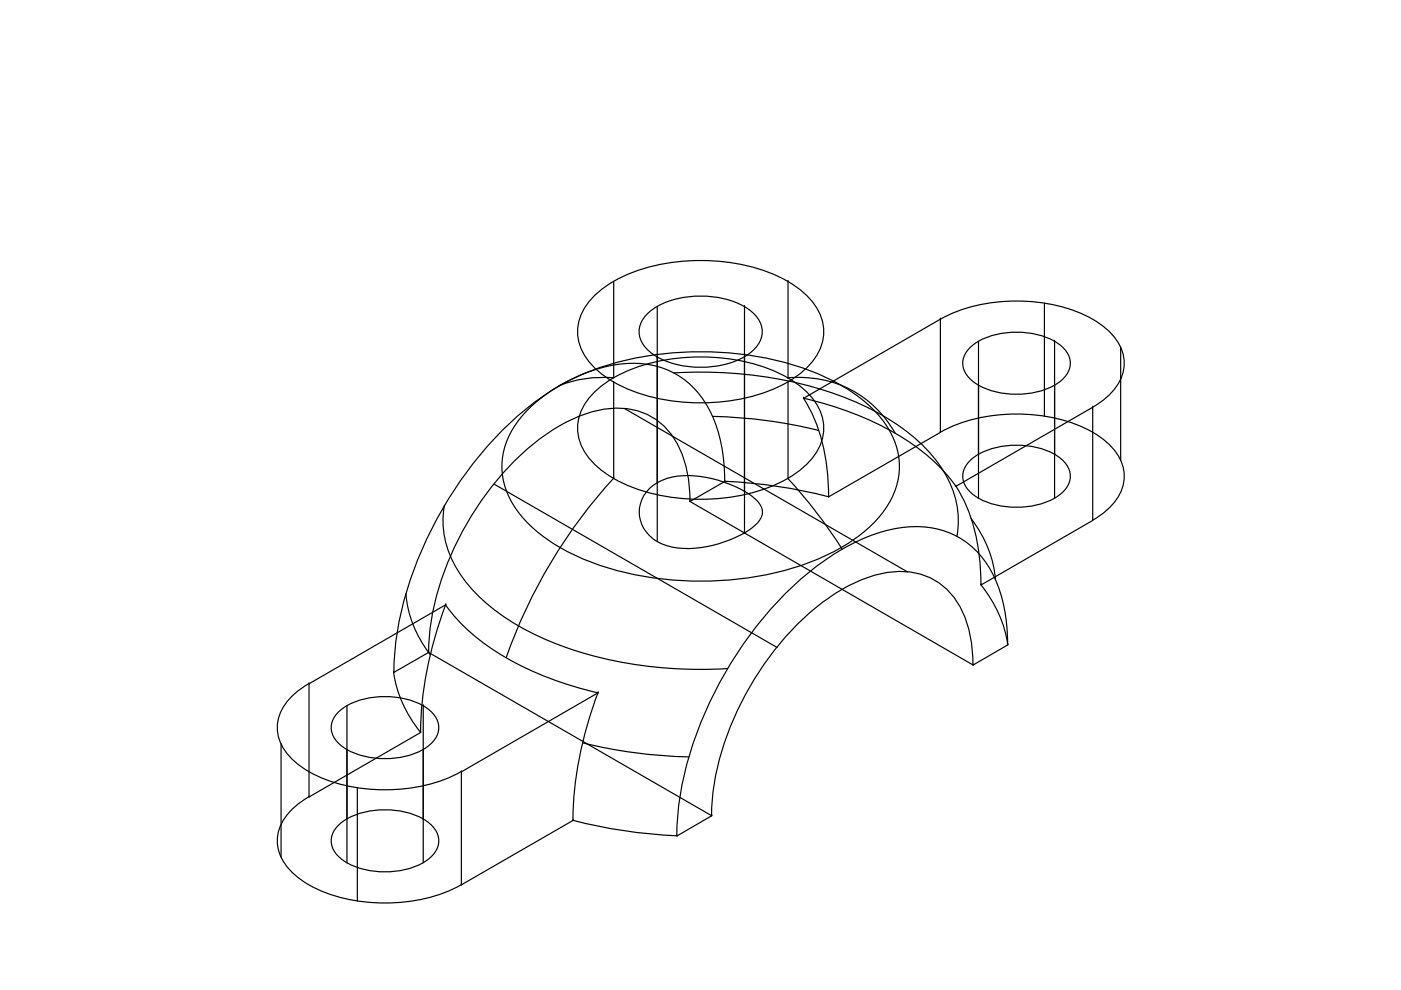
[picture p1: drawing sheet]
<svg xmlns="http://www.w3.org/2000/svg" width="297mm" height="210mm" viewBox="0 0 297 210" stroke-linecap="round" stroke-linejoin="round" font-family="sans-serif">
<!-- layer: 0 -->
<g fill="none" stroke="#000" stroke-width=".25">
<path d="M130.1 59.7v20.4M167.1 59.7h.1M167.1 59.7v20.4M125.9 62.9a28.1 28.1 0 0 1 15.4-7.1 41.6 41.6 0 0 1 24 3 17.5 17.5 0 0 1 8.5 7.7 9.7 9.7 0 0 1-2.5 11.3 28.1 28.1 0 0 1-15.4 7 41.6 41.6 0 0 1-24.1-2.9 17.5 17.5 0 0 1-8.5-7.7 9.7 9.7 0 0 1 2.6-11.3zM137.3 66.5a17.4 17.4 0 0 1 12.7-3.7 15.9 15.9 0 0 1 9.8 3.7 5 5 0 0 1 0 7.7 17.4 17.4 0 0 1-12.7 3.6 15.9 15.9 0 0 1-9.8-3.6 5 5 0 0 1 0-7.7zM139.3 65v49.8M142.9 79.1a84.7 84.7 0 0 1 40.8 7.2 39 39 0 0 1 16.3 13.6 19.5 19.5 0 0 1 2.9 13.8M157.8 65h.1M157.8 65v48M199.4 67.7h.1M199.4 67.7l-29 16.7M199.4 67.7v24"/>
<path d="M199.4 67.7a36.1 36.1 0 0 1 27.4-2.2 18.3 18.3 0 0 1 10.4 7.4 8.4 8.4 0 0 1-1.6 10.4l-2.4 2.1-1.5 .9M205.6 73.8a14.5 14.5 0 0 1 10.6-3.4 14.1 14.1 0 0 1 9.2 3.4 4.3 4.3 0 0 1 0 6.5 14.5 14.5 0 0 1-10.5 3.3 14.1 14.1 0 0 1-9.3-3.3 4.3 4.3 0 0 1 0-6.5zM207.5 72.4v33.2M221.4 64.3v24M223.6 72.4h.1M223.6 72.4v33.2M237.6 73.6v24M111.4 87.4a40.3 40.3 0 0 1 18.8-10.4 69 69 0 0 1 43.8 2.5 31.2 31.2 0 0 1 14.1 11 15.1 15.1 0 0 1-1.1 18.3 35.1 35.1 0 0 1-15.3 10.4 68.6 68.6 0 0 1-48.6-.9 31.2 31.2 0 0 1-14.1-11.1 15.1 15.1 0 0 1 1.1-18.2zM125.9 83.3a28.1 28.1 0 0 1 15.4-7 41.6 41.6 0 0 1 24 2.9 17.5 17.5 0 0 1 8.5 7.7 9.7 9.7 0 0 1-2.5 11.3 28.1 28.1 0 0 1-15.4 7.1 41.6 41.6 0 0 1-24.1-3 17.5 17.5 0 0 1-8.5-7.7 9.7 9.7 0 0 1 2.6-11.3zM130.1 80.1a25.4 25.4 0 0 0-11.6 1.7M130.1 81v20.5M132.4 86.6l60 34.7"/>
<path d="M151.1 88.3a102.5 102.5 0 0 1 22.5 3M167 80.1a23.1 23.1 0 0 1 22.8 11.7M167.1 81v20.5M170.3 84.4a63.1 63.1 0 0 1 26.5 12.4 34.1 34.1 0 0 1 5.9 6.3M170.4 84.4a37.8 37.8 0 0 1 5.3 21M170.4 84.4h.1M199.4 91.7h.1M199.4 91.7l-23.7 13.7M199.4 91.6a36.1 36.1 0 0 1 27.4-2.1 18.3 18.3 0 0 1 10.4 7.4 8.4 8.4 0 0 1-1.6 10.4l-2.4 2.1-1.5 .9M205.6 97.7a14.5 14.5 0 0 1 10.6-3.3 14.1 14.1 0 0 1 9.2 3.3 4.3 4.3 0 0 1 0 6.5 14.5 14.5 0 0 1-10.5 3.3 14.1 14.1 0 0 1-9.3-3.3 4.3 4.3 0 0 1 0-6.5zM223.6 96.3h.1M231.7 86.3h.1"/>
<path d="M94.2 107.1a20.9 20.9 0 0 0 6.1 18.1 51 51 0 0 0 22.7 13.1 89.9 89.9 0 0 0 31.2 3.5M104.8 102.6l59.9 34.7M130.1 101.4a110.7 110.7 0 0 0-22.8 38M130.1 101.5h.1M137.7 103.5a11.5 11.5 0 0 1 8.4-2.7 24.8 24.8 0 0 1 14 5 3.4 3.4 0 0 1 1.3 3.9 10.7 10.7 0 0 1-5.5 4.3 23.3 23.3 0 0 1-13.5 2 7.8 7.8 0 0 1-6.8-8.3 7.2 7.2 0 0 1 2.1-4.2zM146.3 106.3h.1M146.3 106.3l60 34.7M146.3 106.3a22.8 22.8 0 0 0-4.5-14.8 14.6 14.6 0 0 0-15.2-4.4 37.5 37.5 0 0 0-17.1 10.2 64.1 64.1 0 0 0-18.4 36.5l-.2 4.5M153.6 102a105.8 105.8 0 0 1 22 3.3M153.7 102.1a30 30 0 0 0-4.8-17.7 17.6 17.6 0 0 0-16.7-7.3 37.7 37.7 0 0 0-18.4 7.8 80.2 80.2 0 0 0-26.6 37.4 63.3 63.3 0 0 0-3.7 20.3M153.7 102.1h.1M153.7 102.1l-7.4 4.2"/>
<path d="M157.8 104.2h.1M167 101.4l6.1 7.2 5.5 7.8M175.7 105.4h.1M202.7 103.1a37.7 37.7 0 0 1 5.3 20.9 26.2 26.2 0 0 1 5.7 12.7M202.7 103.1l29-16.8v24l-23.7 13.7M202.7 103.1h.1M205.9 109.9a24.4 24.4 0 0 1 5.2 13M231.7 110.3h.1M86.1 125.8a24.4 24.4 0 0 0 5.1 13M90.9 138.3h.1M90.9 138.3l60 34.7M90.9 138.3l-7.4 4.3"/>
<path d="M94.5 128.2a43.2 43.2 0 0 0 17.4 13.6l3.9 1.7 4.2 1.5 6.8 1.9M94.5 128.2a80 80 0 0 0-5.4 27.1 26.2 26.2 0 0 1-5.6-12.7M94.5 128.2l-29 16.8v24l23.7-13.7M94.5 128.2h.1M208 124h.1M213.6 136.7a30 30 0 0 0-4.8-17.7 17.6 17.6 0 0 0-16.6-7.3 37.7 37.7 0 0 0-18.4 7.9 80.2 80.2 0 0 0-26.6 37.3 64 64 0 0 0-3.7 20.3 103.2 103.2 0 0 1-22-3.3 78.8 78.8 0 0 1 5.3-27.1M213.7 136.7h.1M213.7 136.7l-7.4 4.3M59.6 157.7v24M65.5 144.9a12.8 12.8 0 0 0-6.5 7.6 9.2 9.2 0 0 0 3.7 9.2 29.7 29.7 0 0 0 18.9 5.8 33.4 33.4 0 0 0 16.2-3.9M65.5 145h.1M71.7 151a14.5 14.5 0 0 1 10.6-3.3 14.1 14.1 0 0 1 9.2 3.3 4.3 4.3 0 0 1 0 6.5 14.5 14.5 0 0 1-10.5 3.3 14.1 14.1 0 0 1-9.3-3.3 4.3 4.3 0 0 1 0-6.5z"/>
<path d="M73.6 149.6v33.4M83.5 142.6h.1M89.2 155.3h.1M89.7 149.6h.1M89.7 149.6v33.4M123.5 157.5a102.1 102.1 0 0 0 22.6 3M126.8 146.9h.1M126.8 146.9l-29 16.7M206.3 140.9a22.8 22.8 0 0 0-4.5-14.8 14.6 14.6 0 0 0-15.2-4.4 37.5 37.5 0 0 0-17.1 10.3 64.1 64.1 0 0 0-18.4 36.4l-.2 4.5M206.3 141h.1M65.5 168.9a12.8 12.8 0 0 0-6.5 7.6 9.2 9.2 0 0 0 3.7 9.2 29.7 29.7 0 0 0 18.9 5.8 33.4 33.4 0 0 0 16.2-3.9M65.5 169h.1"/>
<path d="M71.7 175a14.5 14.5 0 0 1 10.6-3.3 14.1 14.1 0 0 1 9.2 3.3 4.3 4.3 0 0 1 0 6.5 14.5 14.5 0 0 1-10.5 3.3 14.1 14.1 0 0 1-9.3-3.3 4.3 4.3 0 0 1 0-6.5zM75.8 167v24M89.7 173.6h.1M97.8 163.6h.1M97.8 163.6v24M121.5 173.9h.1M121.5 173.9l-23.7 13.7M143.5 177.2h.1M150.9 173h.1M150.9 173l-7.4 4.2M97.8 187.6h.1"/>
</g>
</svg>
